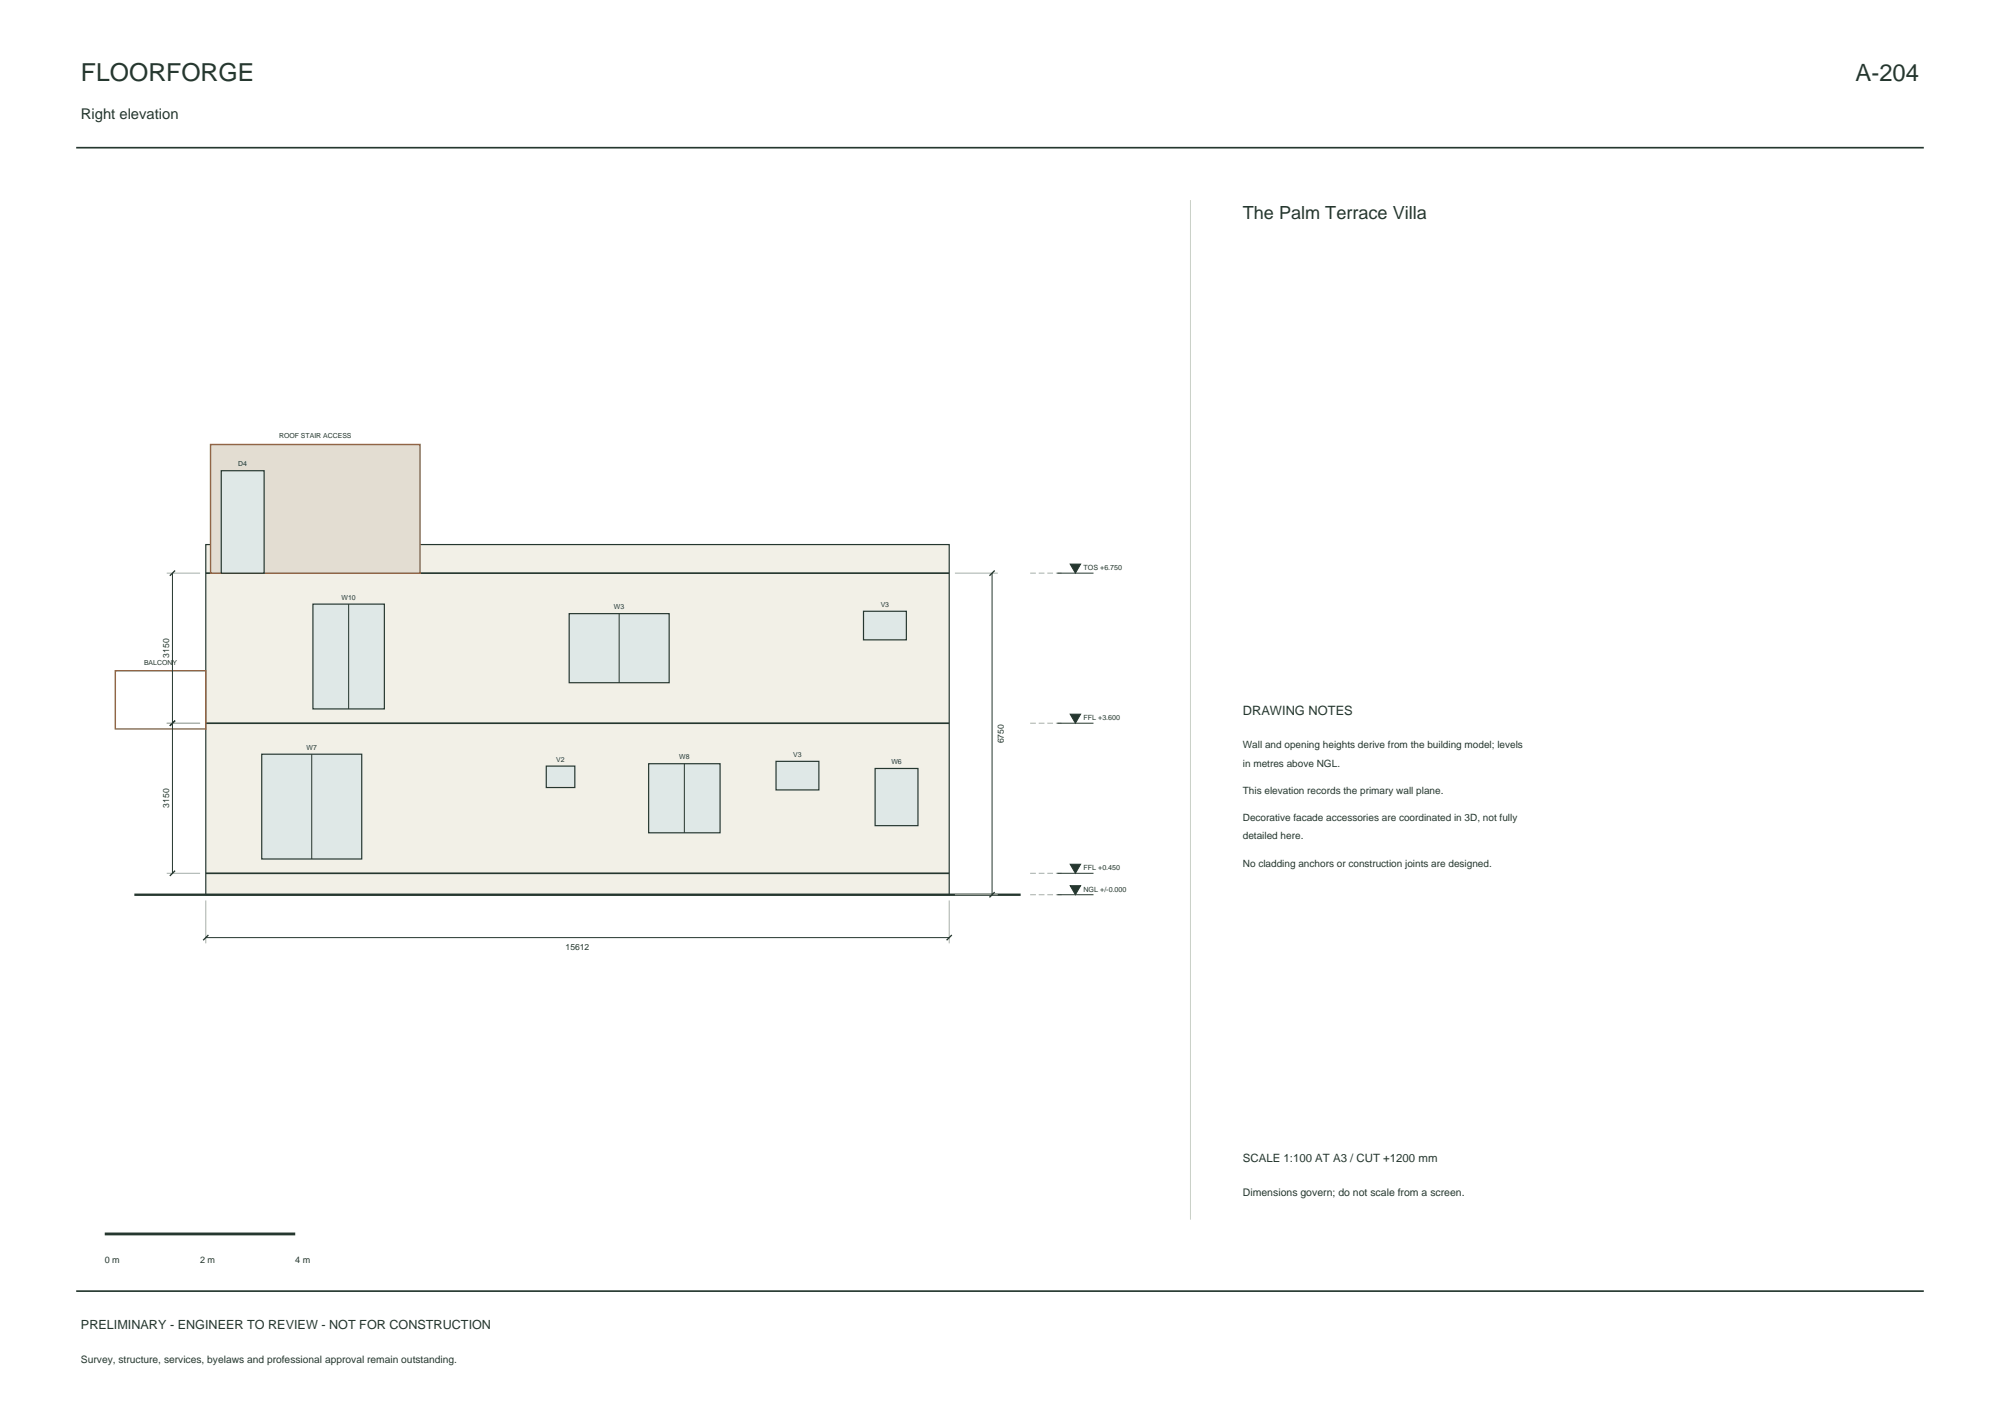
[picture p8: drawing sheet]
<svg xmlns="http://www.w3.org/2000/svg" width="420mm" height="297mm" viewBox="0 0 420 297" stroke-linecap="round" stroke-linejoin="round" font-family="sans-serif">
<defs><g id="words">
<text font-size="5.2" fill="#25372f" x="17" y="17">FLOORFORGE</text>
<text font-size="5" fill="#25372f" x="389.7" y="17">A-204</text>
<text font-size="3.8" fill="#25372f" x="261" y="46">The Palm Terrace Villa</text>
<text font-size="3.1" fill="#25372f" x="17" y="25">Right elevation</text>
<text font-size="2.7" fill="#25372f" x="261" y="150">DRAWING NOTES</text>
<text font-size="2.6" fill="#25372f" x="17" y="279">PRELIMINARY - ENGINEER TO REVIEW - NOT FOR CONSTRUCTION</text>
<text font-size="2.4" fill="#25372f" x="261" y="244">SCALE 1:100 AT A3 / CUT +1200 mm</text>
<text font-size="2.2" fill="#25372f" x="261" y="251">Dimensions govern; do not scale from a screen.</text>
<g font-size="2.1" fill="#25372f">
<text x="261" y="157">Wall and opening heights derive from the building model; levels</text>
<text x="261" y="160.9">in metres above NGL.</text>
<text x="261" y="166.6">This elevation records the primary wall plane.</text>
<text x="261" y="172.3">Decorative facade accessories are coordinated in 3D, not fully</text>
<text x="261" y="176.2">detailed here.</text>
<text x="261" y="181.9">No cladding anchors or construction joints are designed.</text>
<text x="17" y="286">Survey, structure, services, byelaws and professional approval remain outstanding.</text>
</g>
<g font-size="1.9" fill="#25372f">
<text x="22" y="265">0 m</text>
<text x="42" y="265">2 m</text>
<text x="62" y="265">4 m</text>
</g>
<g font-size="1.8" fill="#25372f">
<text x="35.5" y="138.1" transform="rotate(-90 35.5 138.1)">3150</text>
<text x="210.8" y="156.1" transform="rotate(-90 210.8 156.1)">6750</text>
<text x="35.5" y="169.6" transform="rotate(-90 35.5 169.6)">3150</text>
<text x="118.8" y="199.3">15612</text>
</g>
<g font-size="1.5" fill="#25372f">
<text x="227.5" y="119.7">TOS +6.750</text>
<text x="227.5" y="151.2">FFL +3.600</text>
<text x="227.5" y="182.7">FFL +0.450</text>
<text x="227.5" y="187.2">NGL +/-0.000</text>
</g>
<g font-size="1.4" fill="#25372f">
<text x="58.6" y="92">ROOF STAIR ACCESS</text>
<text x="50" y="97.9">D4</text>
<text x="71.7" y="125.9">W10</text>
<text x="128.9" y="127.9">W3</text>
<text x="184.9" y="127.4">V3</text>
<text x="30.3" y="139.5">BALCONY</text>
<text x="64.4" y="157.4">W7</text>
<text x="116.8" y="159.9">V2</text>
<text x="142.6" y="159.4">W8</text>
<text x="166.6" y="158.9">V3</text>
<text x="187.2" y="160.4">W6</text>
</g>
</g></defs>
<path d="M16 31h388M16 271h388" fill="none" stroke="#25372f" stroke-width=".35"/>
<path d="M43.2 114.3h156.1v73.5h-156.1z" fill-rule="evenodd" fill="#f2f0e7" stroke="#25372f" stroke-width=".25"/>
<path d="M28.2 187.8h186.1" fill="none" stroke="#25372f" stroke-width=".5"/>
<path d="M43.2 120.3h156.1M43.2 151.8h156.1M43.2 183.3h156.1" fill="none" stroke="#25372f" stroke-width=".35"/>
<path d="M44.2 93.3h44v27h-44z" fill-rule="evenodd" fill="#e3ddd2" stroke="#9e653f" stroke-width=".3"/>
<path d="M55 158.3h21v22h-21z" fill-rule="evenodd" fill="#dfe8e7" stroke="#25372f" stroke-width=".25"/>
<path d="M65.5 158.3v22" fill="none" stroke="#25372f" stroke-width=".21"/>
<g fill="#dfe8e7" stroke="#25372f" stroke-width=".25">
<path d="M114.7 160.8h6v4.5h-6z" fill-rule="evenodd"/>
<path d="M136.2 160.3h15v14.5h-15z" fill-rule="evenodd"/>
</g>
<path d="M143.7 160.3v14.5" fill="none" stroke="#25372f" stroke-width=".21"/>
<g fill="#dfe8e7" stroke="#25372f" stroke-width=".25">
<path d="M163 159.8h9v6h-9z" fill-rule="evenodd"/>
<path d="M183.8 161.3h9v12h-9z" fill-rule="evenodd"/>
<path d="M65.7 126.8h15v22h-15z" fill-rule="evenodd"/>
</g>
<path d="M73.2 126.8v22" fill="none" stroke="#25372f" stroke-width=".21"/>
<path d="M119.5 128.8h21v14.5h-21z" fill-rule="evenodd" fill="#dfe8e7" stroke="#25372f" stroke-width=".25"/>
<path d="M130 128.8v14.5" fill="none" stroke="#25372f" stroke-width=".21"/>
<g fill="#dfe8e7" stroke="#25372f" stroke-width=".25">
<path d="M181.3 128.3h9v6h-9z" fill-rule="evenodd"/>
<path d="M46.5 98.8h9v21.5h-9z" fill-rule="evenodd"/>
</g>
<path d="M24.2 140.8h19v12.2h-19z" fill="none" stroke="#9e653f" stroke-width=".3"/>
<path d="M35 120.3h7M200.5 120.3h9M35 151.8h7M35 183.3h7M43.2 189v9M199.3 189v9M200.5 187.8h9" fill="none" stroke="#a8afa4" stroke-width=".21"/>
<path d="M36.2 120.3v63M208.3 120.3v67.5M222 120.3h7.6M222 151.8h7.6M43.2 196.8h156.1M222 187.8h7.6M222 183.3h7.6" fill="none" stroke="#25372f" stroke-width=".21"/>
<path d="M36.8 119.8l-1.1 1.1M208.9 119.8l-1.1 1.1M36.8 151.3l-1.1 1.1M36.8 182.7l-1.1 1.1M43.8 196.2l-1.1 1.2M199.9 196.2l-1.1 1.2M208.9 187.2l-1.1 1.1" fill="none" stroke="#25372f" stroke-width=".28"/>
<path d="M216.3 120.3h7M216.3 151.8h7M216.3 187.8h7M216.3 183.3h7" fill="none" stroke="#a8afa4" stroke-width=".21" stroke-dasharray="1.2 .6" stroke-linecap="butt"/>
<g fill="#25372f" stroke="#25372f" stroke-width=".21">
<path d="M224.7 185.9h2.2l-1.1 1.9z"/>
<path d="M224.7 181.4h2.2l-1.1 1.9z"/>
<path d="M224.7 149.9h2.2l-1.1 1.9z"/>
<path d="M224.7 118.4h2.2l-1.1 1.9z"/>
</g>
<path d="M250 42v214" fill="none" stroke="#c9d0c7" stroke-width=".21"/>
<path d="M22 259h40" fill="none" stroke="#25372f" stroke-width=".6"/>
<use href="#words"/>
</svg>
